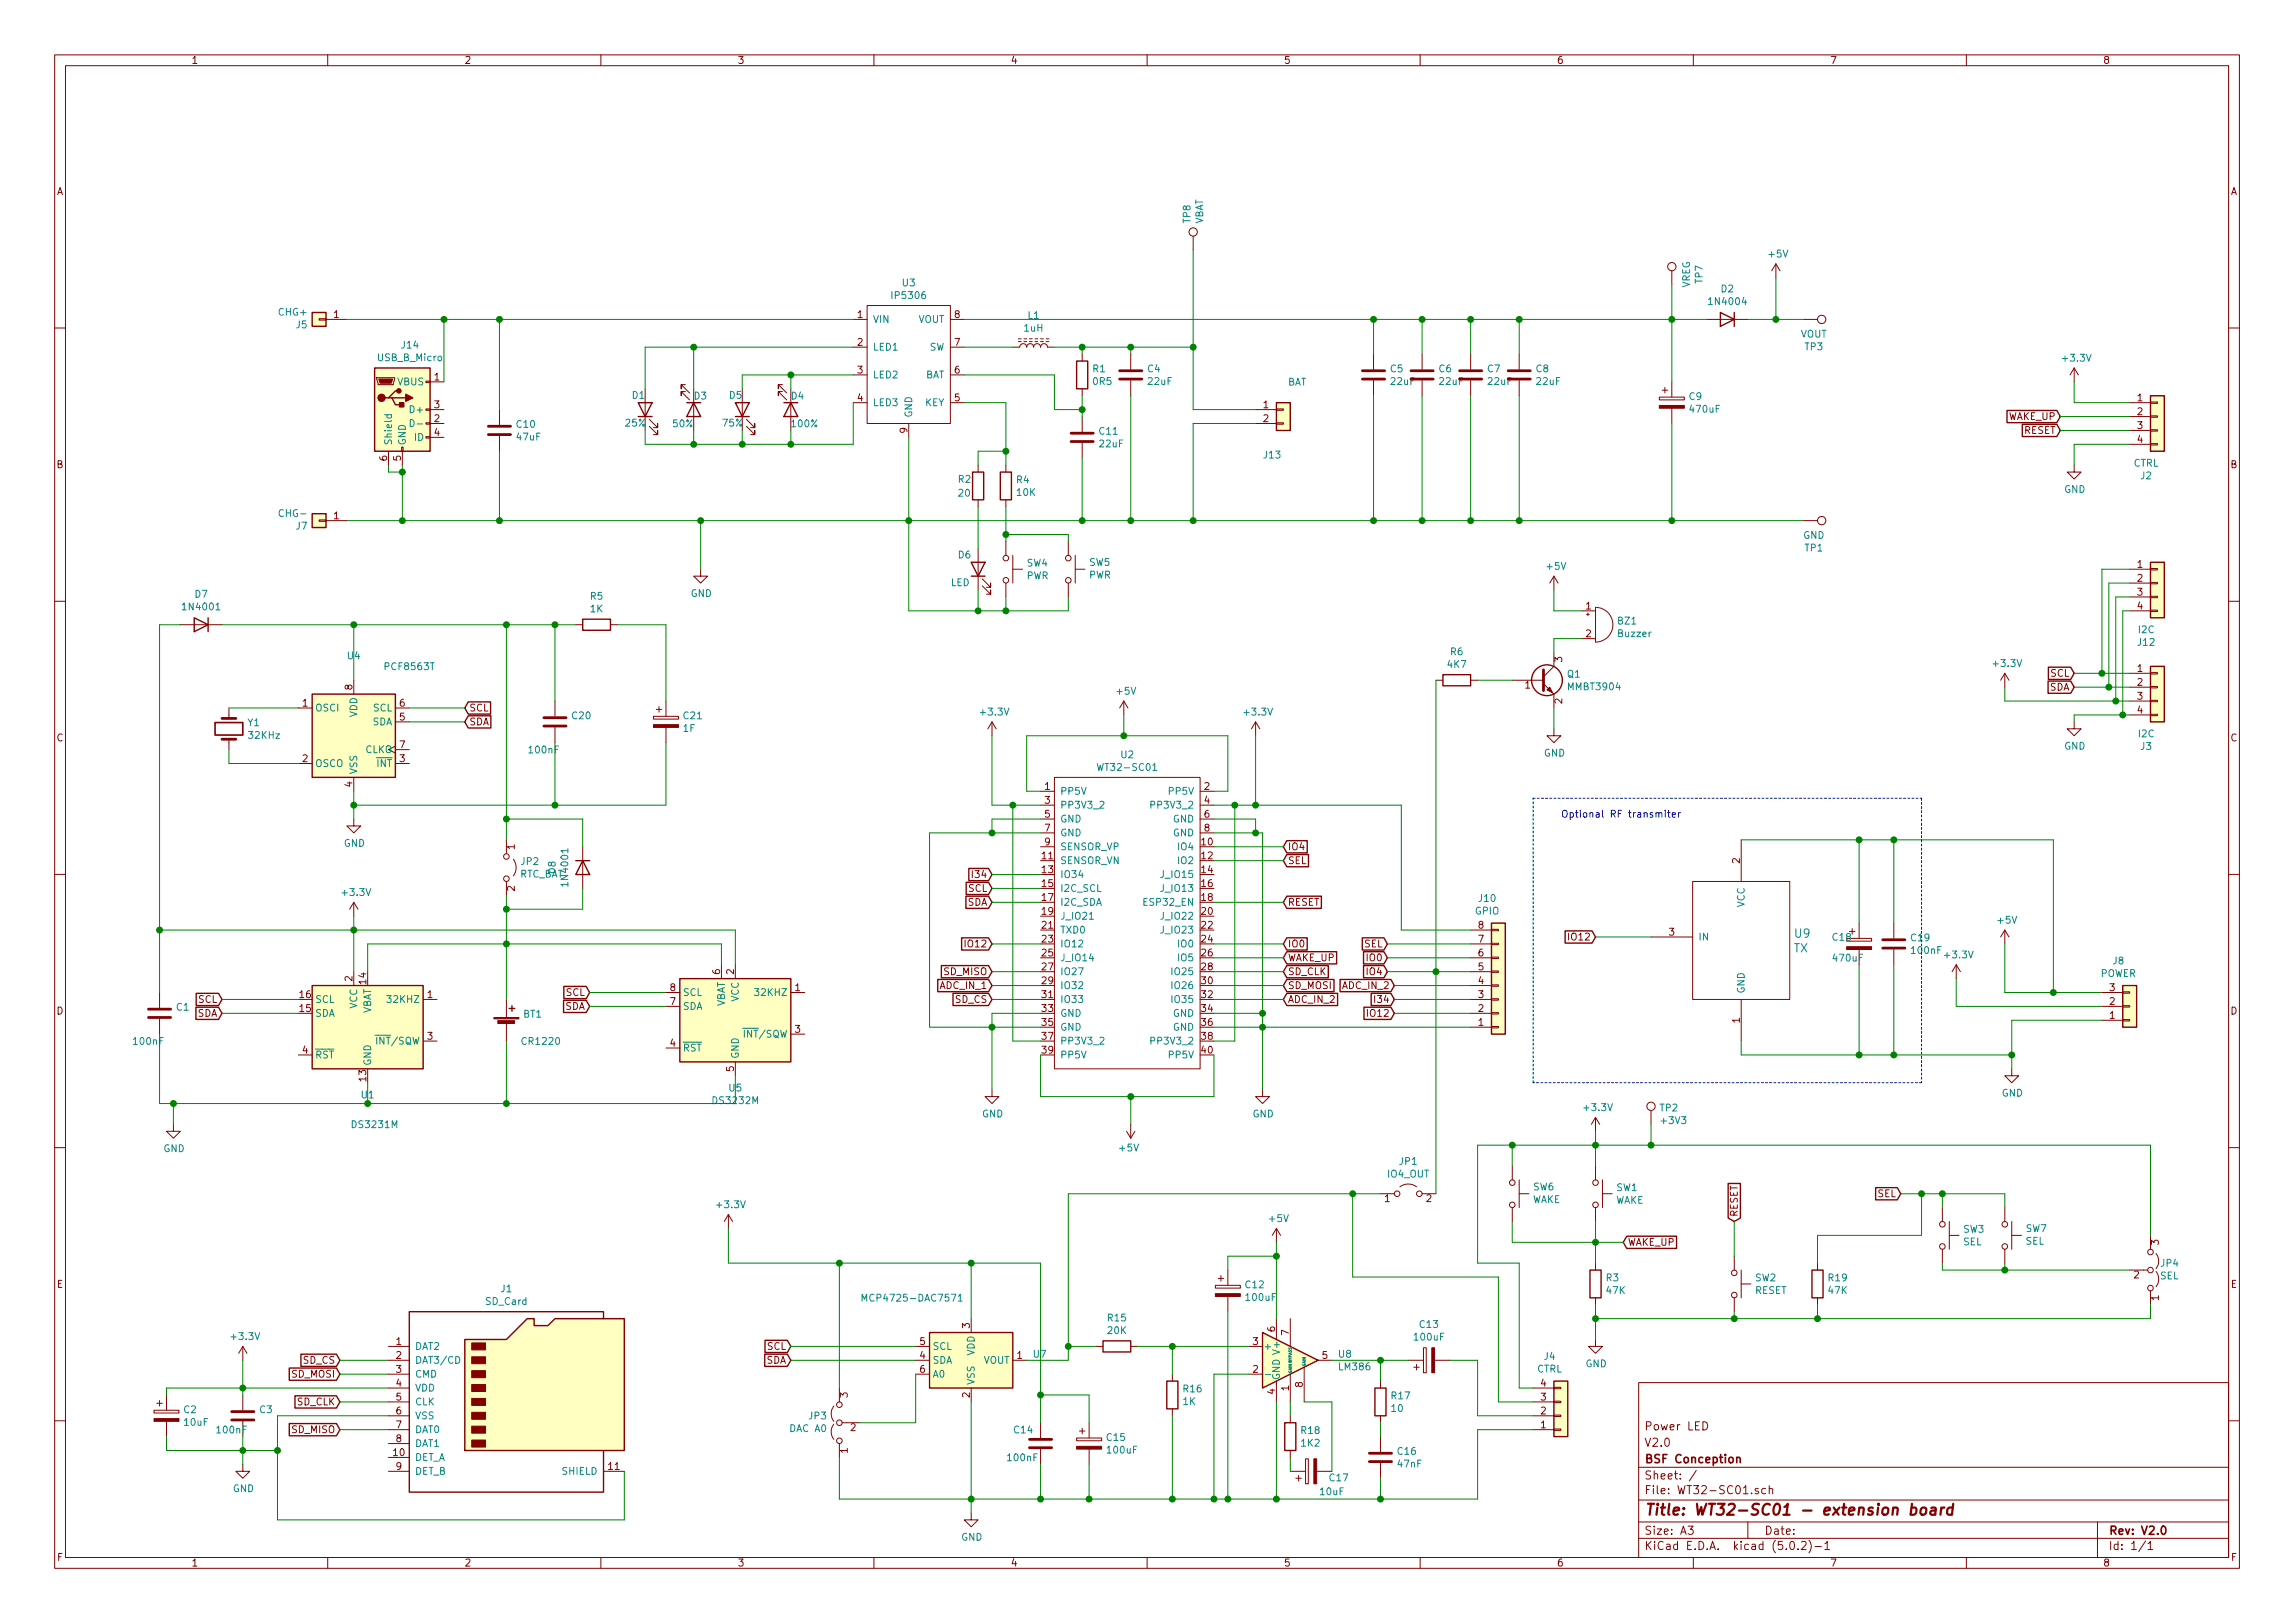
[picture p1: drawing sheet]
<svg xmlns="http://www.w3.org/2000/svg" width="420mm" height="297mm" viewBox="0 0 420 297" stroke-linecap="round" stroke-linejoin="round" font-family="sans-serif">
<defs><g id="words">
<text font-size="2.8" fill="#840000" x="301" y="277.3">Title: WT32-SC01 - extension board</text>
<g font-size="2.1" fill="#008484">
<text x="328.6" y="171.6">U9</text>
<text x="328.4" y="174.3">TX</text>
</g>
<g font-size="2.1" fill="#840000">
<text x="301" y="261.8">Power LED</text>
<text x="301" y="267.8">BSF Conception</text>
<text x="301" y="264.8">V2.0</text>
<text x="301" y="273.5">File: WT32-SC01.sch</text>
<text x="301" y="270.8">Sheet: /</text>
<text x="301" y="280.9">Size: A3</text>
<text x="323" y="280.9">Date:</text>
<text x="386" y="280.9">Rev: V2.0</text>
<text x="301" y="283.7">KiCad E.D.A. kicad (5.0.2)-1</text>
<text x="386" y="283.7">Id: 1/1</text>
</g>
<g font-size="1.8" fill="#840000">
<text x="35" y="11.7">1</text>
<text x="85" y="11.7">2</text>
<text x="135" y="11.7">3</text>
<text x="185" y="11.7">4</text>
<text x="235" y="11.7">5</text>
<text x="285" y="11.7">6</text>
<text x="335" y="11.7">7</text>
<text x="385" y="11.7">8</text>
<text x="10.4" y="35.7">A</text>
<text x="408.4" y="35.7">A</text>
<text x="61.1" y="58.2">1</text>
<text x="157" y="58.2">1</text>
<text x="174.8" y="58.2">8</text>
<text x="157" y="63.3">2</text>
<text x="174.8" y="63.3">7</text>
<text x="79.5" y="69.6">1</text>
<text x="157" y="68.4">3</text>
<text x="174.8" y="68.4">6</text>
<text x="79.5" y="77.3">2</text>
<text x="79.5" y="74.7">3</text>
<text x="157" y="73.4">4</text>
<text x="174.8" y="73.4">5</text>
<text x="231.3" y="74.7">1</text>
<text x="231.3" y="77.3">2</text>
<text x="367.6" y="76.9">WAKE_UP</text>
<text x="391.3" y="73.4">1</text>
<text x="391.3" y="76">2</text>
<text x="79.5" y="79.8">4</text>
<text x="166.1" y="79.3" transform="rotate(-90 166.1 79.3)">9</text>
<text x="370.5" y="79.4">RESET</text>
<text x="391.3" y="78.5">3</text>
<text x="391.3" y="81.1">4</text>
<text x="10.4" y="85.7">B</text>
<text x="70.9" y="84.3" transform="rotate(-90 70.9 84.3)">6</text>
<text x="73.4" y="84.3" transform="rotate(-90 73.4 84.3)">5</text>
<text x="408.4" y="85.7">B</text>
<text x="61.1" y="95">1</text>
<text x="391.3" y="103.9">1</text>
<text x="391.3" y="106.5">2</text>
<text x="290.3" y="111.5">1</text>
<text x="391.3" y="109">3</text>
<text x="391.3" y="111.5">4</text>
<text x="290.3" y="116.6">2</text>
<text x="286" y="121.2" transform="rotate(-90 286 121.2)">3</text>
<text x="375.4" y="123.9">SCL</text>
<text x="391.3" y="123">1</text>
<text x="391.3" y="125.5">2</text>
<text x="55.4" y="129.3">1</text>
<text x="64.5" y="126.2" transform="rotate(-90 64.5 126.2)">8</text>
<text x="73.2" y="131.9">5</text>
<text x="73.2" y="129.3">6</text>
<text x="85.9" y="130.2">SCL</text>
<text x="279.2" y="126">1</text>
<text x="286" y="128.8" transform="rotate(-90 286 128.8)">2</text>
<text x="375.2" y="126.4">SDA</text>
<text x="391.3" y="128.1">3</text>
<text x="391.3" y="130.6">4</text>
<text x="10.4" y="135.7">C</text>
<text x="73.2" y="136.9">7</text>
<text x="85.9" y="132.8">SDA</text>
<text x="408.4" y="135.7">C</text>
<text x="55.4" y="139.5">2</text>
<text x="73.2" y="139.5">3</text>
<text x="64.5" y="144" transform="rotate(-90 64.5 144)">4</text>
<text x="191.3" y="144.6">1</text>
<text x="191.3" y="147.1">3</text>
<text x="191.3" y="149.6">5</text>
<text x="220.5" y="144.6">2</text>
<text x="220.5" y="147.1">4</text>
<text x="220.5" y="149.6">6</text>
<text x="94.2" y="155.5" transform="rotate(-90 94.2 155.5)">1</text>
<text x="191.3" y="152.2">7</text>
<text x="191.3" y="154.7">9</text>
<text x="220" y="154.7">10</text>
<text x="220.5" y="152.2">8</text>
<text x="235.7" y="155.6">IO4</text>
<text x="178.4" y="160.7">I34</text>
<text x="190.8" y="157.3">11</text>
<text x="190.8" y="159.8">13</text>
<text x="220" y="157.3">12</text>
<text x="220" y="159.8">14</text>
<text x="235.7" y="158.2">SEL</text>
<text x="318.5" y="158" transform="rotate(-90 318.5 158)">2</text>
<text x="94.2" y="163.1" transform="rotate(-90 94.2 163.1)">2</text>
<text x="177.1" y="165.8">SDA</text>
<text x="177.3" y="163.2">SCL</text>
<text x="190.8" y="162.3">15</text>
<text x="190.8" y="164.9">17</text>
<text x="190.8" y="167.4">19</text>
<text x="220" y="162.3">16</text>
<text x="220" y="164.9">18</text>
<text x="220" y="167.4">20</text>
<text x="235.7" y="165.8">RESET</text>
<text x="177" y="173.4">IO12</text>
<text x="190.8" y="170">21</text>
<text x="190.8" y="172.5">23</text>
<text x="220" y="170">22</text>
<text x="220" y="172.5">24</text>
<text x="235.7" y="173.4">IO0</text>
<text x="249.8" y="173.4">SEL</text>
<text x="270.7" y="172.5">7</text>
<text x="270.7" y="170">8</text>
<text x="287.5" y="172.1">IO12</text>
<text x="305.6" y="171.2">3</text>
<text x="64.5" y="179.6" transform="rotate(-90 64.5 179.6)">2</text>
<text x="131.8" y="178.3" transform="rotate(-90 131.8 178.3)">6</text>
<text x="134.4" y="178.3" transform="rotate(-90 134.4 178.3)">2</text>
<text x="172.9" y="178.5">SD_MISO</text>
<text x="190.8" y="175">25</text>
<text x="190.8" y="177.6">27</text>
<text x="220" y="175">26</text>
<text x="220" y="177.6">28</text>
<text x="235.7" y="178.5">SD_CLK</text>
<text x="235.7" y="175.9">WAKE_UP</text>
<text x="250.4" y="175.9">IO0</text>
<text x="250.4" y="178.5">IO4</text>
<text x="270.7" y="177.6">5</text>
<text x="270.7" y="175">6</text>
<text x="10.4" y="185.7">D</text>
<text x="36.3" y="183.6">SCL</text>
<text x="54.9" y="185.2">15</text>
<text x="54.9" y="182.7">16</text>
<text x="67.1" y="180.1" transform="rotate(-90 67.1 180.1)">14</text>
<text x="78.3" y="182.7">1</text>
<text x="103.4" y="184.8">SDA</text>
<text x="103.6" y="182.3">SCL</text>
<text x="122.7" y="183.9">7</text>
<text x="122.7" y="181.4">8</text>
<text x="145.6" y="181.4">1</text>
<text x="172.3" y="181">ADC_IN_1</text>
<text x="174.9" y="183.6">SD_CS</text>
<text x="190.8" y="180.1">29</text>
<text x="190.8" y="182.7">31</text>
<text x="190.8" y="185.2">33</text>
<text x="220" y="180.1">30</text>
<text x="220" y="182.7">32</text>
<text x="220" y="185.2">34</text>
<text x="235.7" y="181">SD_MOSI</text>
<text x="235.7" y="183.6">ADC_IN_2</text>
<text x="245.9" y="181">ADC_IN_2</text>
<text x="252" y="183.6">I34</text>
<text x="270.7" y="185.2">2</text>
<text x="270.7" y="182.7">3</text>
<text x="270.7" y="180.1">4</text>
<text x="386.2" y="183.9">2</text>
<text x="386.2" y="181.4">3</text>
<text x="408.4" y="185.7">D</text>
<text x="36.1" y="186.1">SDA</text>
<text x="78.3" y="190.3">3</text>
<text x="122.7" y="191.6">4</text>
<text x="145.6" y="189">3</text>
<text x="190.8" y="187.7">35</text>
<text x="190.8" y="190.3">37</text>
<text x="220" y="187.7">36</text>
<text x="220" y="190.3">38</text>
<text x="250.6" y="186.1">IO12</text>
<text x="270.7" y="187.7">1</text>
<text x="318.5" y="187.2" transform="rotate(-90 318.5 187.2)">1</text>
<text x="386.2" y="186.5">1</text>
<text x="55.4" y="192.8">4</text>
<text x="67.1" y="197.9" transform="rotate(-90 67.1 197.9)">13</text>
<text x="134.4" y="196.1" transform="rotate(-90 134.4 196.1)">5</text>
<text x="190.8" y="192.8">39</text>
<text x="220" y="192.8">40</text>
<text x="253.5" y="220">1</text>
<text x="261.1" y="220">2</text>
<text x="343.8" y="219.1">SEL</text>
<text x="318.1" y="222.8" transform="rotate(-90 318.1 222.8)">RESET</text>
<text x="395.2" y="227.8" transform="rotate(-90 395.2 227.8)">3</text>
<text x="298" y="228">WAKE_UP</text>
<text x="390.7" y="234">2</text>
<text x="10.4" y="235.7">E</text>
<text x="395.2" y="238" transform="rotate(-90 395.2 238)">1</text>
<text x="408.4" y="235.7">E</text>
<text x="177.5" y="243.1" transform="rotate(-90 177.5 243.1)">3</text>
<text x="233.4" y="243.7" transform="rotate(-90 233.4 243.7)">6</text>
<text x="236" y="244.4" transform="rotate(-90 236 244.4)">7</text>
<text x="55.5" y="249.6">SD_CS</text>
<text x="72.5" y="246.2">1</text>
<text x="72.5" y="248.7">2</text>
<text x="72.5" y="251.2">3</text>
<text x="140.3" y="249.6">SDA</text>
<text x="140.5" y="247.1">SCL</text>
<text x="168.4" y="248.7">4</text>
<text x="168.4" y="246.2">5</text>
<text x="168.4" y="251.2">6</text>
<text x="186.2" y="248.7">1</text>
<text x="229.4" y="251.2">2</text>
<text x="229.4" y="246.2">3</text>
<text x="242.1" y="248.7">5</text>
<text x="53.5" y="252.1">SD_MOSI</text>
<text x="54.4" y="257.2">SD_CLK</text>
<text x="72.5" y="253.8">4</text>
<text x="72.5" y="256.3">5</text>
<text x="155.2" y="255.8" transform="rotate(-90 155.2 255.8)">3</text>
<text x="177.5" y="255.8" transform="rotate(-90 177.5 255.8)">2</text>
<text x="233.4" y="255.2" transform="rotate(-90 233.4 255.2)">4</text>
<text x="236" y="254.5" transform="rotate(-90 236 254.5)">1</text>
<text x="238.5" y="253.9" transform="rotate(-90 238.5 253.9)">8</text>
<text x="282.1" y="256.3">3</text>
<text x="282.1" y="253.8">4</text>
<text x="53.5" y="262.3">SD_MISO</text>
<text x="72.5" y="258.9">6</text>
<text x="72.5" y="261.4">7</text>
<text x="72.5" y="263.9">8</text>
<text x="155.7" y="261.9">2</text>
<text x="282.1" y="261.4">1</text>
<text x="282.1" y="258.9">2</text>
<text x="72.1" y="266.5">10</text>
<text x="72.5" y="269">9</text>
<text x="111.4" y="269">11</text>
<text x="155.2" y="265.9" transform="rotate(-90 155.2 265.9)">1</text>
<text x="10.5" y="285.7">F</text>
<text x="35" y="286.7">1</text>
<text x="85" y="286.7">2</text>
<text x="135" y="286.7">3</text>
<text x="185" y="286.7">4</text>
<text x="235" y="286.7">5</text>
<text x="285" y="286.7">6</text>
<text x="335" y="286.7">7</text>
<text x="385" y="286.7">8</text>
<text x="408.5" y="285.7">F</text>
</g>
<g font-size="1.8" fill="#008484">
<text x="218" y="40.8" transform="rotate(-90 218 40.8)">TP8</text>
<text x="220.3" y="41.1" transform="rotate(-90 220.3 41.1)">VBAT</text>
<text x="323.9" y="47.1">+5V</text>
<text x="165.3" y="52.4">U3</text>
<text x="309.4" y="52.7" transform="rotate(-90 309.4 52.7)">VREG</text>
<text x="311.7" y="51.9" transform="rotate(-90 311.7 51.9)">TP7</text>
<text x="315.1" y="53.5">D2</text>
<text x="51.1" y="57.8">CHG+</text>
<text x="159.8" y="59.1">VIN</text>
<text x="163.6" y="54.7">IP5306</text>
<text x="168.1" y="59.1">VOUT</text>
<text x="188.2" y="58.4">L1</text>
<text x="313.1" y="55.8">1N4004</text>
<text x="54.3" y="60.1">J5</text>
<text x="73.6" y="63.8">J14</text>
<text x="159.8" y="64.2">LED1</text>
<text x="170.1" y="64.2">SW</text>
<text x="187.5" y="60.7">1uH</text>
<text x="329.6" y="61.8">VOUT</text>
<text x="330.5" y="64.1">TP3</text>
<text x="69.2" y="66.1">USB_B_Micro</text>
<text x="72.8" y="70.5">VBUS</text>
<text x="159.8" y="69.3">LED2</text>
<text x="169.3" y="69.3">BAT</text>
<text x="200.1" y="68.1">R1</text>
<text x="200.2" y="70.4">0R5</text>
<text x="210.1" y="68.1">C4</text>
<text x="210.3" y="70.4">22uF</text>
<text x="235.7" y="70.6">BAT</text>
<text x="254.6" y="68.1">C5</text>
<text x="254.7" y="70.4">22uF</text>
<text x="263.5" y="68.1">C6</text>
<text x="263.6" y="70.4">22uF</text>
<text x="272.4" y="68.1">C7</text>
<text x="272.5" y="70.4">22uF</text>
<text x="281.3" y="68.1">C8</text>
<text x="281.4" y="70.4">22uF</text>
<text x="377.8" y="66.2">+3.3V</text>
<text x="75.4" y="75.6">D+</text>
<text x="115.8" y="73">D1</text>
<text x="127.1" y="73.1">D3</text>
<text x="133.6" y="73">D5</text>
<text x="144.9" y="73.1">D4</text>
<text x="159.8" y="74.3">LED3</text>
<text x="167" y="76.5" transform="rotate(-90 167 76.5)">GND</text>
<text x="169.3" y="74.3">KEY</text>
<text x="309.3" y="73.2">C9</text>
<text x="309.5" y="75.5">470uF</text>
<text x="71.8" y="81.6" transform="rotate(-90 71.8 81.6)">Shield</text>
<text x="74.3" y="81.6" transform="rotate(-90 74.3 81.6)">GND</text>
<text x="75.9" y="80.7">ID</text>
<text x="94.6" y="78.3">C10</text>
<text x="94.7" y="80.6">47uF</text>
<text x="114.6" y="78.1">25%</text>
<text x="123.2" y="78.2">50%</text>
<text x="132.3" y="78.1">75%</text>
<text x="145" y="78.2">100%</text>
<text x="201.3" y="79.6">C11</text>
<text x="201.4" y="81.9">22uF</text>
<text x="231.4" y="83.9">J13</text>
<text x="175.5" y="88.4">R2</text>
<text x="186.1" y="88.5">R4</text>
<text x="390.6" y="85.4">CTRL</text>
<text x="391.9" y="87.7">J2</text>
<text x="51.3" y="94.6">CHG-</text>
<text x="175.6" y="90.9">20</text>
<text x="186.2" y="90.8">10K</text>
<text x="377.9" y="90.2">GND</text>
<text x="54.3" y="96.9">J7</text>
<text x="330.1" y="98.6">GND</text>
<text x="330.5" y="100.9">TP1</text>
<text x="174" y="107.3">LED</text>
<text x="175.5" y="102.2">D6</text>
<text x="187.9" y="106">PWR</text>
<text x="188" y="103.7">SW4</text>
<text x="199.3" y="105.9">PWR</text>
<text x="199.4" y="103.6">SW5</text>
<text x="283.3" y="104.3">+5V</text>
<text x="33.7" y="111.7">1N4001</text>
<text x="35.7" y="109.4">D7</text>
<text x="108.1" y="109.8">R5</text>
<text x="108.1" y="112.1">1K</text>
<text x="126.4" y="109.3">GND</text>
<text x="265.6" y="119.9">R6</text>
<text x="296.2" y="114.3">BZ1</text>
<text x="296.3" y="116.6">Buzzer</text>
<text x="391.4" y="118.2">J12</text>
<text x="391.5" y="115.9">I2C</text>
<text x="63.7" y="120.7">U4</text>
<text x="70.7" y="122.6">PCF8563T</text>
<text x="265.1" y="122.2">4K7</text>
<text x="287" y="124">Q1</text>
<text x="365.1" y="122.1">+3.3V</text>
<text x="57.7" y="130.2">OSCI</text>
<text x="65.4" y="131.3" transform="rotate(-90 65.4 131.3)">VDD</text>
<text x="68.4" y="130.2">SCL</text>
<text x="104.8" y="131.6">C20</text>
<text x="125.2" y="131.6">C21</text>
<text x="179.7" y="130.9">+3.3V</text>
<text x="204.5" y="127.1">+5V</text>
<text x="227.9" y="130.9">+3.3V</text>
<text x="287.2" y="126.3">MMBT3904</text>
<text x="45.4" y="132.9">Y1</text>
<text x="45.6" y="135.2">32KHz</text>
<text x="66.9" y="137.8">CLKO</text>
<text x="68.1" y="132.8">SDA</text>
<text x="97" y="137.9">100nF</text>
<text x="125.1" y="133.9">1F</text>
<text x="377.9" y="137.2">GND</text>
<text x="391.5" y="134.9">I2C</text>
<text x="391.9" y="137.2">J3</text>
<text x="57.7" y="140.4">OSCO</text>
<text x="65.4" y="141.8" transform="rotate(-90 65.4 141.8)">VSS</text>
<text x="69" y="140.4">INT</text>
<text x="201.5" y="141.1">WT32-SC01</text>
<text x="205.3" y="138.8">U2</text>
<text x="282.7" y="138.5">GND</text>
<text x="194.1" y="145.5">PP5V</text>
<text x="194.1" y="148">PP3V3_2</text>
<text x="211.2" y="148">PP3V3_2</text>
<text x="214.2" y="145.5">PP5V</text>
<text x="62.9" y="155">GND</text>
<text x="194.1" y="150.5">GND</text>
<text x="194.1" y="153.1">GND</text>
<text x="194.1" y="155.6">SENSOR_VP</text>
<text x="214.8" y="150.5">GND</text>
<text x="214.8" y="153.1">GND</text>
<text x="215.8" y="155.6">IO4</text>
<text x="95" y="160.6">RTC_BAT</text>
<text x="95.4" y="158.3">JP2</text>
<text x="101.7" y="159.9" transform="rotate(-90 101.7 159.9)">D8</text>
<text x="104" y="161.9" transform="rotate(-90 104 161.9)">1N4001</text>
<text x="194.1" y="158.2">SENSOR_VN</text>
<text x="194.1" y="160.7">IO34</text>
<text x="212.9" y="160.7">J_IO15</text>
<text x="215.8" y="158.2">IO2</text>
<text x="62.8" y="164">+3.3V</text>
<text x="194.1" y="163.2">I2C_SCL</text>
<text x="194.1" y="165.8">I2C_SDA</text>
<text x="209.8" y="165.8">ESP32_EN</text>
<text x="212.9" y="163.2">J_IO13</text>
<text x="270.1" y="167.4">GPIO</text>
<text x="270.8" y="165.1">J10</text>
<text x="319.4" y="166.1" transform="rotate(-90 319.4 166.1)">VCC</text>
<text x="194.1" y="168.3">J_IO21</text>
<text x="194.1" y="170.9">TXD0</text>
<text x="194.1" y="173.4">IO12</text>
<text x="212.9" y="168.3">J_IO22</text>
<text x="212.9" y="170.9">J_IO23</text>
<text x="215.8" y="173.4">IO0</text>
<text x="310.9" y="172.1">IN</text>
<text x="335.6" y="172.2">C18</text>
<text x="349.9" y="172.3">C19</text>
<text x="365.8" y="169">+5V</text>
<text x="194.1" y="175.9">J_IO14</text>
<text x="194.1" y="178.5">IO27</text>
<text x="214.9" y="178.5">IO25</text>
<text x="215.8" y="175.9">IO5</text>
<text x="335.7" y="176">470uF</text>
<text x="350.1" y="174.6">100nF</text>
<text x="356.2" y="175.4">+3.3V</text>
<text x="384.5" y="178.8">POWER</text>
<text x="386.9" y="176.5">J8</text>
<text x="32.3" y="185">C1</text>
<text x="57.7" y="183.6">SCL</text>
<text x="65.4" y="184.6" transform="rotate(-90 65.4 184.6)">VCC</text>
<text x="67.9" y="185.7" transform="rotate(-90 67.9 185.7)">VBAT</text>
<text x="71.3" y="183.6">32KHZ</text>
<text x="125" y="184.8">SDA</text>
<text x="125" y="182.3">SCL</text>
<text x="132.7" y="184.4" transform="rotate(-90 132.7 184.4)">VBAT</text>
<text x="135.3" y="183.3" transform="rotate(-90 135.3 183.3)">VCC</text>
<text x="138.7" y="182.3">32KHZ</text>
<text x="194.1" y="181">IO32</text>
<text x="194.1" y="183.6">IO33</text>
<text x="214.9" y="181">IO26</text>
<text x="214.9" y="183.6">IO35</text>
<text x="319.4" y="181.9" transform="rotate(-90 319.4 181.9)">GND</text>
<text x="24.6" y="191.2">100nF</text>
<text x="57.7" y="186.1">SDA</text>
<text x="69.4" y="191.2">INT/SQW</text>
<text x="95.8" y="191.2">CR1220</text>
<text x="95.8" y="186.2">BT1</text>
<text x="136.7" y="189.9">INT/SQW</text>
<text x="194.1" y="186.1">GND</text>
<text x="194.1" y="188.6">GND</text>
<text x="194.1" y="191.2">PP3V3_2</text>
<text x="211.2" y="191.2">PP3V3_2</text>
<text x="214.8" y="186.1">GND</text>
<text x="214.8" y="188.6">GND</text>
<text x="57.7" y="193.7">RST</text>
<text x="67.9" y="195.1" transform="rotate(-90 67.9 195.1)">GND</text>
<text x="125" y="192.4">RST</text>
<text x="135.3" y="193.8" transform="rotate(-90 135.3 193.8)">GND</text>
<text x="194.1" y="193.7">PP5V</text>
<text x="214.2" y="193.7">PP5V</text>
<text x="66.2" y="201">U1</text>
<text x="130.7" y="202.1">DS3232M</text>
<text x="133.5" y="199.8">U5</text>
<text x="290.1" y="203.3">+3.3V</text>
<text x="303.9" y="203.4">TP2</text>
<text x="366.5" y="200.7">GND</text>
<text x="64.6" y="206.5">DS3231M</text>
<text x="179.8" y="204.5">GND</text>
<text x="229.3" y="204.5">GND</text>
<text x="304.3" y="205.7">+3V3</text>
<text x="29.9" y="210.9">GND</text>
<text x="205" y="210.7">+5V</text>
<text x="254" y="215.5">IO4_OUT</text>
<text x="256.2" y="213.2">JP1</text>
<text x="131.4" y="221.1">+3.3V</text>
<text x="280.5" y="220.2">WAKE</text>
<text x="280.7" y="217.9">SW6</text>
<text x="295.7" y="220.3">WAKE</text>
<text x="296" y="218">SW1</text>
<text x="232.5" y="223.7">+5V</text>
<text x="359.4" y="227.9">SEL</text>
<text x="359.5" y="225.6">SW3</text>
<text x="370.8" y="227.8">SEL</text>
<text x="370.9" y="225.5">SW7</text>
<text x="395.6" y="231.8">JP4</text>
<text x="89" y="238.8">SD_Card</text>
<text x="91.7" y="236.5">J1</text>
<text x="158.9" y="238.2">MCP4725-DAC7571</text>
<text x="228.1" y="235.8">C12</text>
<text x="228.2" y="238.1">100uF</text>
<text x="294.1" y="234.5">R3</text>
<text x="294.2" y="236.8">47K</text>
<text x="321.3" y="236.8">RESET</text>
<text x="321.4" y="234.5">SW2</text>
<text x="334.8" y="234.5">R19</text>
<text x="334.8" y="236.8">47K</text>
<text x="395.5" y="234.1">SEL</text>
<text x="42.5" y="245.2">+3.3V</text>
<text x="202.8" y="241.8">R15</text>
<text x="202.8" y="244.2">20K</text>
<text x="259.1" y="245.3">100uF</text>
<text x="260" y="243">C13</text>
<text x="75.9" y="247.1">DAT2</text>
<text x="75.9" y="249.6">DAT3/CD</text>
<text x="170.7" y="249.6">SDA</text>
<text x="170.7" y="247.1">SCL</text>
<text x="178.4" y="248.1" transform="rotate(-90 178.4 248.1)">VDD</text>
<text x="180" y="249.6">VOUT</text>
<text x="189.2" y="248.5">U7</text>
<text x="231.3" y="247.1">+</text>
<text x="245.1" y="248.5">U8</text>
<text x="245.3" y="250.8">LM386</text>
<text x="281.3" y="251.2">CTRL</text>
<text x="282.7" y="248.9">J4</text>
<text x="290.3" y="250.2">GND</text>
<text x="75.9" y="252.1">CMD</text>
<text x="75.9" y="254.7">VDD</text>
<text x="75.9" y="257.2">CLK</text>
<text x="170.7" y="252.1">A0</text>
<text x="178.4" y="253.5" transform="rotate(-90 178.4 253.5)">VSS</text>
<text x="216.6" y="257.1">1K</text>
<text x="216.7" y="254.8">R16</text>
<text x="234.3" y="252.6" transform="rotate(-90 234.3 252.6)">GND V+</text>
<text x="254.8" y="256.1">R17</text>
<text x="33.7" y="258.6">C2</text>
<text x="33.8" y="260.9">10uF</text>
<text x="39.8" y="262.3">100nF</text>
<text x="47.6" y="258.6">C3</text>
<text x="75.9" y="259.8">VSS</text>
<text x="75.9" y="262.3">DAT0</text>
<text x="144.7" y="262.1">DAC A0</text>
<text x="148.1" y="259.8">JP3</text>
<text x="185.7" y="262.3">C14</text>
<text x="202.7" y="263.7">C15</text>
<text x="238.3" y="262.4">R18</text>
<text x="254.8" y="258.4">10</text>
<text x="75.9" y="267.4">DET_A</text>
<text x="75.9" y="264.8">DAT1</text>
<text x="75.9" y="269.9">DET_B</text>
<text x="103" y="269.9">SHIELD</text>
<text x="184.6" y="267.4">100nF</text>
<text x="202.8" y="266">100uF</text>
<text x="238.3" y="264.8">1K2</text>
<text x="255.9" y="266.3">C16</text>
<text x="256" y="268.6">47nF</text>
<text x="42.6" y="273.1">GND</text>
<text x="241.8" y="273.6">10uF</text>
<text x="243.5" y="271.1">C17</text>
<text x="176" y="282">GND</text>
</g>
<text font-size="1.8" fill="#0000c2" x="285.8" y="149.6">Optional RF transmiter</text>
<g font-size=".7" fill="#008484">
<text x="236.5" y="251.4" transform="rotate(-90 236.5 251.4)">GAIN BYPASS</text>
<text x="239" y="250.1" transform="rotate(-90 239 250.1)">GAIN</text>
</g>
</g></defs>
<g fill="none" stroke="#840000" stroke-width=".18">
<path d="M10 10h400v277h-400zM12 12h396v273.1h-396zM60 10v2M110 10v2M160 10v2M210 10v2M260 10v2M310 10v2M360 10v2M58.4 58.3h1.3v.3h-1.3zM59.7 58.5h3.8M156.2 58.5h2.5"/>
<path d="M158.7 55.9h15.3v21.6h-15.3zM174 58.5h2.5M218.4 43.2v2.6M306.1 49.6v2.5M312.4 58.5h7.6M325.1 48.3l-.7 1.3M325.1 48.3v2.5M325.1 48.3l.8 1.3M330.2 58.5h2.5M10 60h2M69 69.1h3.3v.3l-.3 1h-2.8zM78 79.9h.7v.3h-.7z"/>
<path d="M78 77.4h.7v.2h-.7zM78 74.8h.7v.3h-.7zM78 69.8h.7v.2h-.7zM78.7 75h2.6M78.7 77.5h2.6M78.7 69.9h2.6M91.4 75v2.8M91.4 79.8v2.8M118.1 71.2v7.6M118.9 78l1.5 1.5v-.7v.7h-.8M118.9 76.7l1.5 1.6v-.8v.8h-.8M125.5 70.4h-.8v.8v-.8l1.5 1.5"/>
<path d="M125.5 71.7h-.8v.7v-.7l1.5 1.5M127 71.2v7.6M135.9 71.2v7.6M136.7 78l1.5 1.5v-.7v.7h-.8M136.7 76.7l1.5 1.6v-.8v.8h-.8M143.3 70.4h-.8v.8v-.8l1.5 1.5M143.3 71.7h-.8v.7v-.7l1.5 1.5M144.8 71.2v7.6M156.2 63.5h2.5M156.2 73.7h2.5M156.2 68.6h2.5M166.4 77.5v2.5"/>
<path d="M174 63.5h2.5M174 73.7h2.5M174 68.6h2.5M185.4 63.5h1.3a.63 .63 0 0 1 .6-.6 .63 .63 0 0 1 .7 .6 .63 .63 0 0 1 .6-.6 .63 .63 0 0 1 .6 .6 .63 .63 0 0 1 .7-.6 .63 .63 0 0 1 .6 .6 .63 .63 0 0 1 .6-.6 .63 .63 0 0 1 .7 .6h1.2M186.4 62.5h.5M186.4 62h.5M187.5 62.5h.5M187.5 62h.5M188.5 62.5h.5M188.5 62h.5M189.5 62.5h.5M189.5 62h.5"/>
<path d="M190.5 62.5h.5M190.5 62h.5M191.5 62.5h.5M191.5 62h.5M198.1 64.8v1.3M198.1 71.2v1.2M198.1 76.2v2.8M207 64.8v2.8M207 69.6v2.8M229.9 75h3.8M229.9 77.5h3.8M233.7 77.4h1.2v.2h-1.2z"/>
<path d="M233.7 74.8h1.2v.3h-1.2zM251.5 64.8v2.8M251.5 69.6v2.8M260.3 64.8v2.8M260.3 69.6v2.8M269.2 64.8v2.8M269.2 69.6v2.8M278.1 64.8v2.8M278.1 69.6v2.8M303.8 72.7h4.6v.5h-4.6zM304.3 71.4h1M304.8 70.9v1"/>
<path d="M306.1 69.9v2.8M306.1 74.7v2.8M379.7 67.3l-.7 1.3M379.7 67.3v2.6M379.7 67.3l.8 1.3M389.9 73.7h3.8M389.9 76.2h3.8M389.9 78.8h3.8M393.7 78.6h1.3v.3h-1.3zM393.7 73.6h1.3v.2h-1.3zM393.7 76.1h1.3v.3h-1.3zM408 60h2"/>
<path d="M58.4 95.2h1.3v.2h-1.3zM59.7 95.3h3.8M71.1 82.6v2.5M73.5 81.8h.3v.8h-.3zM73.7 82.6v2.5M78.7 80h2.6M179.1 85.1v1.3M179.1 91.5v1.2M184.1 85.1v1.3M184.1 91.5v1.2M184.1 99.1v2.5M195.6 99.1v2.5"/>
<path d="M198.1 81.1v2.8M330.2 95.3h2.5M379.7 85.1v1.3h1.3l-1.3 1.3-1.2-1.3h1.2M389.9 81.3h3.8M393.7 81.2h1.3v.2h-1.3zM10 110h2M33 114.3h7.6M105.4 114.3h1.3M111.8 114.3h1.2M128.3 104.2v1.2h1.2l-1.2 1.3-1.3-1.3h1.3M179.1 100.4v7.6M179.8 107.2l1.6 1.5v-.7v.7h-.8"/>
<path d="M179.8 106l1.6 1.5v-.8v.8h-.8M184.1 106.7v2.6M185.4 104.2h1.8M185.4 101.6v5.1M195.6 106.7v2.6M196.8 104.2h1.8M196.8 101.6v5.1M284.5 119.4v2.6l-1.9 1.9M284.5 105.4v2.6M284.5 105.4l-.8 1.3M284.5 105.4l.7 1.3M289.6 111.8h2.5"/>
<path d="M289.6 116.9h2.5M290.4 112.4h.6M290.7 112.2v.5M292.1 111.2a3.2 3.2 0 0 1 3.2 3.1 3.2 3.2 0 0 1-3.2 3.2zM389.9 104.2h3.8M389.9 106.7h3.8M389.9 109.3h3.8M389.9 111.8h3.8M393.7 111.7h1.3v.2h-1.3zM393.7 109.1h1.3v.3h-1.3zM393.7 104h1.3v.3h-1.3zM393.7 106.6h1.3v.2h-1.3z"/>
<path d="M408 110h2M41.9 129.6v1.9M41.9 135.3v1.9M54.6 129.6h2.5M54.6 139.7h2.5M64.8 124.5v2.5M72.4 136.6l-1.3 .6 1.3 .6M72.4 129.6h2.5M72.4 139.7h2.5M72.4 132.1h2.5M72.4 137.2h2.5M101.6 128.3v2.8"/>
<path d="M101.6 133.1v2.8M119.6 131.1h4.6v.5h-4.6zM120.1 129.8h1.1M120.6 129.3v1M121.9 128.3v2.8M121.9 133.1v2.8M181.6 132.1l-.8 1.3M181.6 132.1v2.6M181.6 132.1l.8 1.3M205.7 128.3l-.7 1.3M205.7 128.3v2.5M205.7 128.3l.8 1.3"/>
<path d="M229.9 132.1l-.8 1.3M229.9 132.1v2.6M229.9 132.1l.7 1.3M262.9 124.5h1.3M269.2 124.5h1.3M276.9 124.5h5.7M282.6 125.1l1.9 1.9v2.6M284.5 133.4v1.3h1.2l-1.2 1.2-1.3-1.2h1.3M367 123.2l-.7 1.3M367 123.2v2.6M367 123.2l.8 1.3M379.7 132.1v1.3h1.3l-1.3 1.3-1.2-1.3h1.2"/>
<path d="M389.9 123.2h3.8M389.9 125.8h3.8M389.9 128.3h3.8M389.9 130.8h3.8M393.7 130.7h1.3v.3h-1.3zM393.7 128.2h1.3v.2h-1.3zM393.7 123.1h1.3v.3h-1.3zM393.7 125.6h1.3v.3h-1.3zM64.8 149.9v1.3h1.2l-1.2 1.2-1.3-1.2h1.3M64.8 142.3v2.5M92.7 153.7v2.5M94 157.3a2.53 2.53 0 0 1 0 3"/>
<path d="M106.7 155v7.6M190.5 144.8h2.5M190.5 147.4h2.5M190.5 149.9h2.5M190.5 152.4h2.5M190.5 155h2.5M193 142.3h26.7v53.3h-26.7zM219.7 144.8h2.5M219.7 147.4h2.5M219.7 149.9h2.5M219.7 152.4h2.5M318.8 153.7v7.6"/>
<path d="M10 160h2M64.8 165.1v2.6M64.8 177.8v2.6M64.8 165.1l-.8 1.3M64.8 165.1l.7 1.3M92.7 161.3v2.6M132.1 176.6v2.5M134.6 176.6v2.5M269.2 177.8h3.8M269.2 175.3h3.8M269.2 172.8h3.8M269.2 170.2h3.8"/>
<path d="M273 175.2h1.3v.2h-1.3zM273 172.6h1.3v.3h-1.3zM273 170.1h1.3v.2h-1.3zM273 177.7h1.3v.3h-1.3zM302.3 171.5h7.6M309.9 161.3h17.8v21.6h-17.8zM338.1 171.7h4.5v.5h-4.5zM338.6 170.5h1M339.1 170v1M340.4 168.9v2.8M340.4 173.8v2.8M346.7 168.9v2.8"/>
<path d="M346.7 173.8v2.8M358.1 176.6l-.7 1.2M358.1 176.6v2.5M358.1 176.6l.8 1.2M367 170.2v2.6M367 170.2l-.7 1.3M367 170.2l.8 1.3M408 160h2M29.2 181.6v2.8M29.2 186.5v2.8M54.6 193.1h2.5M77.5 182.9h2.5"/>
<path d="M77.5 190.5h2.5M92.7 182.9v3.3M92.7 187.2v3.3M121.9 184.2h2.6M121.9 181.6h2.6M121.9 191.8h2.6M134.6 194.3v2.6M144.8 181.6h2.5M144.8 189.3h2.5M181.6 199.4v1.3h1.3l-1.3 1.3-1.3-1.3h1.3M231.1 199.4v1.3h1.3l-1.3 1.3-1.2-1.3h1.2M269.2 182.9h3.8"/>
<path d="M269.2 188h3.8M269.2 185.5h3.8M269.2 180.4h3.8M273 182.8h1.3v.2h-1.3zM273 185.3h1.3v.3h-1.3zM273 187.9h1.3v.2h-1.3zM273 180.2h1.3v.3h-1.3zM318.8 182.9v7.6M368.3 195.6v1.3h1.3l-1.3 1.3-1.3-1.3h1.3M384.8 186.7h3.8M384.8 184.2h3.8M384.8 181.6h3.8"/>
<path d="M388.6 181.5h1.3v.3h-1.3zM388.6 186.6h1.3v.3h-1.3zM388.6 184.1h1.3v.2h-1.3zM10 210h2M31.7 205.8v1.2h1.3l-1.3 1.3-1.2-1.3h1.2M206.2 207l.8 1.3M207 205.8v2.5M207.8 207l-.8 1.3M252.7 218.5h2.6M256.3 217.2a2.53 2.53 0 0 1 3 0M260.3 218.5h2.6M276.9 213.4v2.5"/>
<path d="M278.1 218.5h1.8M278.1 215.9v5.1M292.1 204.5v2.5M292.1 213.4v2.5M292.1 204.5l-.8 1.3M292.1 204.5l.8 1.3M293.4 218.5h1.7M293.4 215.9v5.1M302.3 203.2v2.6M408 210h2M133.3 222.3l-.7 1.3M133.3 222.3v2.5"/>
<path d="M133.3 222.3l.8 1.3M222.5 235.2h4.6v.5h-4.6zM223 234h1M223.5 233.5v1M224.8 232.4v2.8M224.8 237.3v2.8M233.7 224.8v2.6M233.7 224.8l-.8 1.3M233.7 224.8l.7 1.3M276.9 221v2.6M292.1 221v2.6M292.1 231.2v1.2"/>
<path d="M292.1 237.5v1.3M317.5 229.9v2.5M317.5 237.5v2.6M318.8 235h1.7M318.8 232.4v5.1M332.7 231.2v1.2M332.7 237.5v1.3M355.6 221v2.6M355.6 228.6v2.6M356.9 226.1h1.7M356.9 223.6v5M367 221v2.6"/>
<path d="M367 228.6v2.6M368.3 226.1h1.8M368.3 223.6v5M389.9 232.4h3.3M393.7 226.1v2.5M393.7 236.3v2.5M394.7 232.7a2.26 2.26 0 0 1 0 2.8M394.7 229.4a2.26 2.26 0 0 1 0 2.8M28.2 258.1h4.6v.5h-4.6zM28.7 256.8h1M29.2 256.3v1M30.5 255.3v2.8"/>
<path d="M44.4 246.4v2.6M44.4 255.3v2.8M44.4 246.4l-.7 1.3M44.4 246.4l.8 1.3M71.1 246.4h3.8M71.1 249h3.8M71.1 251.5h3.8M71.1 254h3.8M71.1 256.6h3.8M71.1 259.1h3.8M152.7 257.3a2.26 2.26 0 0 0 0 2.8M153.7 254v2.6"/>
<path d="M167.6 246.4h2.6M167.6 249h2.6M167.6 251.5h2.6M177.8 241.3v2.6M177.8 254v2.6M185.4 249h2.6M200.7 246.4h1.2M207 246.4h1.3M214.6 251.5v1.3M214.6 257.8v1.3M228.6 246.4h2.5M228.6 251.5h2.5"/>
<path d="M233.7 241.3v3.8M233.7 252.8v3.8M236.2 241.3v5.1M236.2 251.5v5.1M236.2 259.1v1.3M238.8 250.2v6.4M241.3 249h2.5M252.7 252.8v1.2M252.7 259.1v1.3M257.8 249h2.8M258.8 250.2h1M259.3 249.7v1"/>
<path d="M260.6 246.7h.5v4.5h-.5zM262.6 249h2.8M280.7 254h3.8M280.7 256.6h3.8M280.7 259.1h3.8M284.5 253.9h1.2v.3h-1.2zM284.5 256.4h1.2v.3h-1.2zM284.5 259h1.2v.2h-1.2zM292.1 245.1v1.3h1.3l-1.3 1.3-1.3-1.3h1.3M300 253h108v32.1h-108zM10 260h2M30.5 260.1v2.8"/>
<path d="M44.4 268v1.3h1.3l-1.3 1.2-1.2-1.2h1.2M44.4 260.1v2.8M71.1 266.7h3.8M71.1 269.3h3.8M71.1 261.7h3.8M71.1 264.2h3.8M110.5 269.3h3.8M152.7 260.6a2.26 2.26 0 0 0 0 2.8M153.7 264.2v2.5M154.2 260.4h3.3M177.8 276.9v1.3h1.3l-1.3 1.2-1.3-1.2h1.3M190.5 260.4v2.8"/>
<path d="M190.5 265.2v2.8M197.1 263.2h4.6v.5h-4.6zM197.6 261.9h1M198.1 261.4v1M199.4 260.4v2.8M199.4 265.2v2.8M236.2 269.3h2.8M236.2 265.5v1.2M237.2 270.5h1.1M237.7 270v1.1M239 267h.5v4.6h-.5zM241 269.3h2.8"/>
<path d="M252.7 262.9v2.8M252.7 267.8v2.7M280.7 261.7h3.8M284.5 261.5h1.2v.3h-1.2zM300 278.5h108M300 274.5h108M300 268.5h108M309 279.3h1l-.5 .6 .4 .1v.7l-.2 .1-.7-.1M310.5 269.1l-1.2 2M311.8 260.2a.76 .76 0 0 1 .8 .8 .76 .76 0 0 1-.8 .7zM320 278.5v3M321.9 272.5a.37 .37 0 0 0-.6 .1l.1 .2 .5 .2 .1 .1-.3 .3-.4-.1"/>
<path d="M323.2 272.5l-.4-.1-.3 .3 .1 .6 .2 .1 .4-.1M323.9 272.5h.1a.37 .37 0 0 1 .5 .1v.8M323.9 271.9v1.5M384 278.5v6.6M408 260h2M60 285.1v1.9M110 285.1v1.9M160 285.1v1.9M210 285.1v1.9M260 285.1v1.9M300 281.5h108M310 285.1v1.9"/>
<path d="M327.8 282.3l.2-.2a.86 .86 0 0 1 .2 1.5 .79 .79 0 0 1-.4-1.3zM329.2 283.5v.1M329.8 282.3l.2-.2h.4l.2 .2 .1 .2-.1 .2-.9 .9h1M331.2 281.9a1.71 1.71 0 0 1 0 2.3M332.3 283h1.2M334.1 282.5l.4-.4v1.5M334.1 283.6h.8M360 285.1v1.9M392.8 282l-1.3 2M393.2 282.5l.5-.4v1.5M393.2 283.6h.9"/>
<circle cx="218.4" cy="42.5" r=".76"/>
<circle cx="306.1" cy="48.8" r=".76"/>
<circle cx="333.5" cy="58.5" r=".76"/>
<circle cx="333.5" cy="95.3" r=".76"/>
<circle cx="184.2" cy="102.1" r=".51"/>
<circle cx="184.2" cy="106.2" r=".51"/>
<circle cx="195.6" cy="106.2" r=".51"/>
<circle cx="195.6" cy="102.1" r=".51"/>
<circle cx="92.7" cy="156.8" r=".51"/>
<circle cx="92.7" cy="160.8" r=".51"/>
<circle cx="255.8" cy="218.5" r=".51"/>
<circle cx="259.8" cy="218.5" r=".51"/>
<circle cx="276.9" cy="216.4" r=".51"/>
<circle cx="292.1" cy="216.4" r=".51"/>
<circle cx="302.3" cy="202.5" r=".76"/>
<circle cx="276.9" cy="220.5" r=".51"/>
<circle cx="292.1" cy="220.5" r=".51"/>
<circle cx="317.5" cy="237" r=".51"/>
<circle cx="317.5" cy="233" r=".51"/>
<circle cx="355.6" cy="224.1" r=".51"/>
<circle cx="355.6" cy="228.1" r=".51"/>
<circle cx="367" cy="228.1" r=".51"/>
<circle cx="367" cy="224.1" r=".51"/>
<circle cx="393.7" cy="235.7" r=".51"/>
<circle cx="393.7" cy="232.4" r=".51"/>
<circle cx="393.7" cy="229.1" r=".51"/>
<circle cx="153.7" cy="257.1" r=".51"/>
<circle cx="153.7" cy="260.4" r=".51"/>
<circle cx="153.7" cy="263.7" r=".51"/>
</g>
<path d="M39.4 132.2h5v2.3h-5zM318 266.8a.37 .37 0 0 1 .6 .1v.8M318 266.7v1M395.9 279.4l.1-.1a.8 .8 0 0 1 .5 .8 .8 .8 0 0 1-.5 .7 1 1 0 0 1-.1-1.4z" fill="none" stroke="#840000" stroke-width=".3"/>
<path d="M350 276h.7l.2 .3-.1 .5a.66 .66 0 0 1-1 .3M350 275.2l-.2 2M351.8 276.1a.51 .51 0 0 1 .5-.2 .51 .51 0 0 1 .4 .4l-.1 .5a.54 .54 0 0 1-.5 .4 .54 .54 0 0 1-.5-.4zM353.6 276h.8l-.1 1.2M354.4 276.4l-.7 .1a.4 .4 0 0 0-.3 .3 .4 .4 0 0 0 .2 .4l.7-.1M355.4 275.9l-.2 1.3M356 275.9a.5 .5 0 0 0-.6 .4M357.5 276a.68 .68 0 0 0-1 .3v.7l.3 .2 .6-.1M357.6 275.2l-.2 2" fill="none" stroke="#840000" stroke-width=".41"/>
<g fill="#ffffc2" stroke="#ffffc2" stroke-width=".18">
<path d="M57.1 180.4h20.4v15.2h-20.4z"/>
<path d="M85.1 245.1h7.6l3.8-3.8h1.3v1.3h2.5l1.3-1.3h12.7v24.2h-29.2z"/>
<path d="M393.7 122h2.5v10.1h-2.5z"/>
<path d="M57.1 57.2h2.6v2.5h-2.6z"/>
<path d="M57.1 94h2.6v2.6h-2.6z"/>
<path d="M170.2 243.9h15.2v10.1h-15.2z"/>
<path d="M231.1 243.9l10.2 5.1-10.2 5z"/>
<path d="M388.6 180.4h2.6v7.6h-2.6z"/>
<path d="M393.7 72.4h2.5v10.2h-2.5z"/>
<path d="M273 168.9h2.6v20.4h-2.6z"/>
<path d="M393.7 102.9h2.5v10.2h-2.5z"/>
<path d="M233.7 73.7h2.5v5.1h-2.5z"/>
<path d="M68.6 67.3h10.1v15.3h-10.1z"/>
<path d="M124.5 179.1h20.3v15.2h-20.3z"/>
<path d="M57.1 127h15.3v15.3h-15.3z"/>
<path d="M284.5 252.8h2.5v10.1h-2.5z"/>
</g>
<g fill="none" stroke="#840000" stroke-width=".25">
<path d="M57.1 57.2h2.6v2.5h-2.6zM315 57.2l2.5 1.3-2.5 1.2zM317.5 57.2v2.5M68.6 67.3h10.1v15.3h-10.1zM71.1 72.8h.7l.6 1.3h1.3M71.8 72.8h2.5M73 71.5h-.6l-1.3 1.3h-.6M116.8 73.7h2.6l-1.3 2.5zM116.8 76.2h2.6M125.7 73.7h2.6M127 73.7l1.3 2.5h-2.6zM134.6 73.7h2.6l-1.3 2.5z"/>
<path d="M134.6 76.2h2.6M143.5 73.7h2.5M144.8 73.7l1.2 2.5h-2.5zM197.1 66.1h2v5.1h-2zM233.7 73.7h2.5v5.1h-2.5zM367.4 75.1h9.2l.6 1.1-.6 1.2h-9.2zM370.2 77.7h6.4l.6 1.1-.6 1.1h-6.4zM393.7 72.4h2.5v10.2h-2.5zM57.1 94h2.6v2.6h-2.6zM178.1 86.4h2v5.1h-2zM183.1 86.4h2.1v5.1h-2.1zM35.6 113.1l2.5 1.2-2.5 1.3z"/>
<path d="M38.1 113.1v2.5M106.7 113.3h5.1v2.1h-5.1zM177.8 102.9h2.5l-1.2 2.5zM177.8 105.4h2.5M393.7 102.9h2.5v10.2h-2.5zM57.1 127h15.3v15.3h-15.3zM85.7 128.5h4.1v2.2h-4.1l-.6-1.1zM85.7 131h4.2v2.2h-4.2l-.6-1.1zM264.2 123.5h5v2h-5zM375 124.6h4.1l.6 1.2-.6 1.1h-4.1zM375 122.1h4.1l.6 1.1-.6 1.1h-4.1zM393.7 122h2.5v10.1h-2.5z"/>
<path d="M105.4 157.5h2.5M106.7 157.5l1.2 2.6h-2.5zM177.4 158.9h3.6l.6 1.2-.6 1.1h-3.6zM235.6 156.4h3.9v2.2h-3.9l-.7-1.1zM235.6 153.9h3.7v2.2h-3.7l-.7-1.1zM124.5 179.1h20.3v15.2h-20.3zM171.7 179.3h9.3l.6 1.1-.6 1.1h-9.3zM172.3 176.7h8.7l.6 1.1-.6 1.2h-8.7zM176 171.6h5l.6 1.2-.6 1.1h-5zM176.8 164h4.2l.6 1.1-.6 1.2h-4.2zM176.9 161.5h4.1l.6 1.1-.6 1.1h-4.1zM235.6 179.3h8.6v2.2h-8.6l-.7-1.1z"/>
<path d="M235.6 176.7h7.6v2.3h-7.6l-.7-1.2zM235.6 164h6.3v2.3h-6.3l-.7-1.2zM235.6 174.2h9.1v2.2h-9.1l-.7-1.1zM235.6 171.6h3.7v2.3h-3.7l-.7-1.1zM245.3 179.3h9.3l.7 1.1-.7 1.1h-9.3zM249.4 171.6h4l.6 1.2-.6 1.1h-4zM249.6 174.2h3.8l.6 1.1-.6 1.1h-3.8zM249.6 176.7h3.8l.6 1.1-.6 1.2h-3.8zM273 168.9h2.6v20.4h-2.6zM286.5 170.4h5l.6 1.1-.6 1.1h-5zM35.9 184.3h4.1l.6 1.2-.6 1.1h-4.1zM35.9 181.8h4.1l.6 1.1-.6 1.1h-4.1z"/>
<path d="M57.1 180.4h20.4v15.2h-20.4zM93.2 184.6h1M93.7 184.1v1M103.2 183.1h4.1l.6 1.1-.6 1.1h-4.1zM103.2 180.5h4.1l.6 1.1-.6 1.2h-4.1zM174.5 181.8h6.5l.6 1.1-.6 1.1h-6.5zM235.6 181.8h9.3v2.2h-9.3l-.7-1.1zM249.7 184.3h4.9l.7 1.2-.7 1.1h-4.9zM251 181.8h3.6l.7 1.1-.7 1.1h-3.6zM388.6 180.4h2.6v7.6h-2.6zM316.4 216.6h2.2v6.3l-1.1 .7-1.1-.7zM343.4 217.4h3.9l.7 1.1-.7 1.1h-3.9z"/>
<path d="M291.1 232.4h2v5.1h-2zM297.8 226.2h9.1v2.3h-9.1l-.6-1.1zM331.7 232.4h2.1v5.1h-2.1zM53 250.4h8.6l.6 1.1-.6 1.1h-8.6zM54 255.5h7.6l.6 1.1-.6 1.1h-7.6zM55.1 247.8h6.5l.6 1.2-.6 1.1h-6.5zM85.1 245.1h7.6l3.8-3.8h1.3v1.3h2.5l1.3-1.3h12.7v24.2h-29.2zM110.5 241.3v-1.2h-35.6v33h35.6v-7.6M140 247.8h4.1l.7 1.2-.7 1.1h-4.1zM140.1 245.3h4l.7 1.1-.7 1.1h-4zM170.2 243.9h15.2v10.1h-15.2zM201.9 245.4h5.1v2h-5.1z"/>
<path d="M213.6 252.8h2v5h-2zM231.1 243.9l10.2 5.1-10.2 5zM251.7 254h2v5.1h-2zM284.5 252.8h2.5v10.1h-2.5zM53 260.5h8.6l.6 1.2-.6 1.1h-8.6zM235.2 260.4h2v5.1h-2z"/>
<circle cx="283.2" cy="124.5" r="2.82"/>
</g>
<g fill="none" stroke="#008484" stroke-width=".18">
<path d="M70.4 75.9h1.3M70.9 75.9l-.1 .4 .3 .2 .5-.1v-.5M75.1 76.8a.64 .64 0 0 1 .7 .6 .64 .64 0 0 1-.7 .7zM76.4 77.6h.9M39.5 111.6h.8M200.9 139.7l.3 1.3 .2-.9 .3 .9 .3-1.3M104 155.3v.7M201.4 146.8l.5-.2 .2 .4-.8 .9h.8M210.7 147.3l.7-.1v-.4l-.7-.2v1.3M211 141h.8M199.4 168.2h.8M68.7 189.5h.6"/>
<path d="M136 188.2h.6M201.4 190l.5-.2 .2 .4-.8 .9h.8M210.7 190.5l.7-.1v-.4l-.7-.2v1.3M157.8 238.1v-1.2l.5 .9 .4-.9v1.2M175.4 237.2l.4-.3v1.2M175.4 238.1h.7M83.4 248.2a.64 .64 0 0 1 .8 .7 .64 .64 0 0 1-.8 .6zM231.6 251.6h1"/>
</g>
<g fill="none" stroke="#008400" stroke-width=".18">
<path d="M63.5 58.5h92.7M81.3 58.5v11.4M91.4 58.5v16.5M176.5 58.5h135.9M218.4 45.8v29.2h11.5M251.5 58.5v6.3M260.3 58.5v6.3M269.2 58.5v6.3M278.1 58.5v6.3M306.1 52.1v17.8M320 58.5h10.2M325.1 50.8v7.7"/>
<path d="M127 63.5v7.7M127 78.8v2.5M135.9 78.8v2.5M144.8 68.6v2.6M144.8 78.8v2.5M156.2 73.7v7.6h-38.1v-2.5M156.2 68.6h-20.3v2.6M156.2 63.5h-38.1v7.7M176.5 73.7h7.6v11.4M176.5 68.6h16.5v6.4h5.1M176.5 63.5h8.9M193 63.5h25.4"/>
<path d="M198.1 63.5v1.3M198.1 72.4v3.8M207 63.5v1.3M207 72.4v22.9M229.9 77.5h-11.5v17.8M251.5 72.4v22.9M260.3 72.4v22.9M269.2 72.4v22.9M278.1 72.4v22.9M306.1 77.5v17.8M377.2 76.2h12.7M377.2 78.8h12.7"/>
<path d="M379.7 69.9v3.8h10.2M63.5 95.3h266.7M71.1 85.1v1.3h2.6M73.7 85.1v10.2M91.4 82.6v12.7M128.3 95.3v8.9M166.4 80v31.8h29.2v-2.5M179.1 92.7v7.7M184.1 97.8h11.5v1.3M184.1 92.7v6.4M184.1 82.6h-5v2.5M198.1 83.9v11.4"/>
<path d="M389.9 81.3h-10.2v3.8M33 114.3h-3.8v67.3M40.6 114.3h64.8M64.8 114.3v10.2M92.7 114.3v39.4M101.6 114.3v14M113 114.3h8.9v14M179.1 108v3.8M184.1 109.3v2.5M284.5 108v3.8h5.1M289.6 116.9h-5.1v2.5M389.9 111.8h-1.3v19"/>
<path d="M389.9 109.3h-2.6v19M389.9 106.7h-3.8v19.1M389.9 104.2h-5.1v19M41.9 129.6h12.7M41.9 137.2v2.5h12.7M74.9 132.1h10.2M74.9 129.6h10.2M101.6 135.9v11.5M121.9 135.9v11.5h-57.1M181.6 134.7v12.7h8.9M205.7 130.8v3.9M229.9 134.7v12.7"/>
<path d="M262.9 124.5v94M270.5 124.5h6.4M284.5 129.6v3.8M367 125.8v2.5h22.9M379.7 125.8h10.2M379.7 123.2h10.2M389.9 130.8h-10.2v1.3M64.8 144.8v5.1M92.7 149.9h14v5.1M185.4 147.4v43.1h5.1M190.5 152.4h-20.3v35.6h20.3M190.5 149.9h-8.9v2.5"/>
<path d="M190.5 144.8h-2.5v-10.1h36.8v10.1h-2.6M222.2 157.5h12.7M222.2 155h12.7M222.2 152.4h8.9v47M222.2 149.9h7.7v2.5M222.2 147.4h34.3v22.8h12.7M226.1 147.4v43.1h-3.9M318.8 153.7h57.1v27.9M340.4 153.7v15.2M346.7 153.7v15.2M29.2 170.2h105.4v6.4M64.8 167.7v10.1"/>
<path d="M92.7 163.9v19M106.7 162.6v3.8h-14M132.1 176.6v-3.8h-64.8v5M181.6 172.8h8.9M181.6 177.8h8.9M181.6 165.1h8.9M181.6 162.6h8.9M181.6 160.1h8.9M222.2 172.8h12.7M222.2 177.8h12.7M222.2 165.1h12.7M222.2 175.3h12.7"/>
<path d="M254 172.8h15.2M254 177.8h15.2M254 175.3h15.2M292.1 171.5h10.2M340.4 176.6v16.5M346.7 176.6v16.5M358.1 179.1v5.1h26.7M367 172.8v8.8h17.8M29.2 189.3v12.7h105.4v-5.1M40.6 182.9h14M40.6 185.5h14M67.3 198.2v3.8"/>
<path d="M92.7 190.5v11.5M107.9 181.6h14M107.9 184.2h14M181.6 180.4h8.9M181.6 182.9h8.9M190.5 185.5h-8.9v13.9M190.5 193.1v7.6h31.7v-7.6M222.2 180.4h12.7M222.2 182.9h12.7M222.2 185.5h8.9M222.2 188h47M255.3 180.4h13.9"/>
<path d="M255.3 182.9h13.9M255.3 185.5h13.9M318.8 190.5v2.6h49.5M384.8 186.7h-16.5v8.9M31.7 202v3.8M207 200.7v5.1M247.6 218.5v15.2h26.7v22.9h6.4M252.7 218.5h-57.1v30.5h-7.6M276.9 209.6v3.8M292.1 207v6.4M302.3 205.8v3.8M348 218.5h19v2.5"/>
<path d="M351.8 218.5v7.6h-19.1v5.1M355.6 218.5v2.5M133.3 224.8v6.4h57.2v29.2M153.7 231.2v22.8M177.8 231.2v10.1M233.7 229.9h-8.9v2.5M233.7 227.4v13.9M276.9 223.6v3.8h20.3M292.1 223.6v7.6M292.1 238.8v6.3M317.5 223.6v6.3M332.7 238.8v2.5"/>
<path d="M355.6 231.2v1.2h34.3M367 231.2v1.2M393.7 226.1v-16.5h-123.2v21.6h7.6v22.8h2.6M393.7 238.8v2.5h-101.6M44.4 249v6.3M62.2 249h8.9M62.2 251.5h8.9M62.2 256.6h8.9M71.1 259.1h-20.3v19.1h63.5v-8.9M71.1 254h-40.6v1.3M144.8 249h22.8M144.8 246.4h22.8"/>
<path d="M167.6 251.5v8.9h-10.1M177.8 256.6v20.3M190.5 255.3h8.9v5.1M195.6 246.4h5.1M208.3 246.4h20.3M214.6 246.4v5.1M214.6 259.1v15.3M224.8 240.1v34.3M228.6 251.5h-6.4v22.9M233.7 256.6v17.8M236.2 256.6v2.5M238.8 256.6h5v12.7"/>
<path d="M243.8 249h14M252.7 249v3.8M265.4 249h5.1v10.1h10.2M317.5 240.1v1.2M30.5 262.9v2.6h20.3M44.4 262.9v5.1M62.2 261.7h8.9M190.5 268v6.4M199.4 268v6.4M236.2 266.7v2.6M252.7 260.4v2.5M252.7 270.5v3.9"/>
<path d="M280.7 261.7h-10.2v12.7h-116.8v-7.7"/>
</g>
<g fill="#008400" stroke="#008400" stroke-width=".25">
<circle cx="31.8" cy="202" r=".51"/>
<circle cx="67.3" cy="202" r=".51"/>
<circle cx="44.5" cy="254" r=".51"/>
<circle cx="44.5" cy="265.5" r=".51"/>
<circle cx="50.8" cy="265.5" r=".51"/>
<circle cx="64.8" cy="170.2" r=".51"/>
<circle cx="231.1" cy="188" r=".51"/>
<circle cx="181.6" cy="188" r=".51"/>
<circle cx="128.3" cy="95.3" r=".51"/>
<circle cx="91.4" cy="95.3" r=".51"/>
<circle cx="91.4" cy="58.5" r=".51"/>
<circle cx="292.1" cy="227.4" r=".51"/>
<circle cx="292.1" cy="241.3" r=".51"/>
<circle cx="207" cy="200.7" r=".51"/>
<circle cx="229.9" cy="147.4" r=".51"/>
<circle cx="177.8" cy="274.4" r=".51"/>
<circle cx="190.5" cy="255.3" r=".51"/>
<circle cx="190.5" cy="274.4" r=".51"/>
<circle cx="199.4" cy="274.4" r=".51"/>
<circle cx="222.2" cy="274.4" r=".51"/>
<circle cx="214.6" cy="246.4" r=".51"/>
<circle cx="214.6" cy="274.4" r=".51"/>
<circle cx="233.7" cy="274.4" r=".51"/>
<circle cx="252.7" cy="249" r=".51"/>
<circle cx="233.7" cy="229.9" r=".51"/>
<circle cx="224.8" cy="274.4" r=".51"/>
<circle cx="252.7" cy="274.4" r=".51"/>
<circle cx="355.6" cy="218.5" r=".51"/>
<circle cx="292.1" cy="209.6" r=".51"/>
<circle cx="177.8" cy="231.2" r=".51"/>
<circle cx="195.6" cy="246.4" r=".51"/>
<circle cx="205.7" cy="134.7" r=".51"/>
<circle cx="226.1" cy="147.4" r=".51"/>
<circle cx="185.4" cy="147.4" r=".51"/>
<circle cx="181.6" cy="152.4" r=".51"/>
<circle cx="231.1" cy="185.5" r=".51"/>
<circle cx="229.9" cy="152.4" r=".51"/>
<circle cx="388.6" cy="130.8" r=".51"/>
<circle cx="387.3" cy="128.3" r=".51"/>
<circle cx="386.1" cy="125.8" r=".51"/>
<circle cx="384.8" cy="123.2" r=".51"/>
<circle cx="367" cy="232.4" r=".51"/>
<circle cx="317.5" cy="241.3" r=".51"/>
<circle cx="332.7" cy="241.3" r=".51"/>
<circle cx="351.8" cy="218.5" r=".51"/>
<circle cx="153.7" cy="231.2" r=".51"/>
<circle cx="302.3" cy="209.6" r=".51"/>
<circle cx="73.7" cy="86.4" r=".51"/>
<circle cx="81.3" cy="58.5" r=".51"/>
<circle cx="73.7" cy="95.3" r=".51"/>
<circle cx="368.3" cy="193.1" r=".51"/>
<circle cx="340.4" cy="193.1" r=".51"/>
<circle cx="346.7" cy="193.1" r=".51"/>
<circle cx="375.9" cy="181.6" r=".51"/>
<circle cx="340.4" cy="153.7" r=".51"/>
<circle cx="346.7" cy="153.7" r=".51"/>
<circle cx="325.1" cy="58.5" r=".51"/>
<circle cx="262.9" cy="177.8" r=".51"/>
<circle cx="92.7" cy="202" r=".51"/>
<circle cx="92.7" cy="172.8" r=".51"/>
<circle cx="29.2" cy="170.2" r=".51"/>
<circle cx="64.8" cy="114.3" r=".51"/>
<circle cx="101.6" cy="114.3" r=".51"/>
<circle cx="64.8" cy="147.4" r=".51"/>
<circle cx="101.6" cy="147.4" r=".51"/>
<circle cx="144.8" cy="81.3" r=".51"/>
<circle cx="135.9" cy="81.3" r=".51"/>
<circle cx="127" cy="81.3" r=".51"/>
<circle cx="144.8" cy="68.6" r=".51"/>
<circle cx="127" cy="63.5" r=".51"/>
<circle cx="166.4" cy="95.3" r=".51"/>
<circle cx="198.1" cy="63.5" r=".51"/>
<circle cx="198.1" cy="75" r=".51"/>
<circle cx="207" cy="95.3" r=".51"/>
<circle cx="198.1" cy="95.3" r=".51"/>
<circle cx="207" cy="63.5" r=".51"/>
<circle cx="218.4" cy="63.5" r=".51"/>
<circle cx="218.4" cy="95.3" r=".51"/>
<circle cx="184.2" cy="82.6" r=".51"/>
<circle cx="179.1" cy="111.8" r=".51"/>
<circle cx="251.5" cy="58.5" r=".51"/>
<circle cx="260.3" cy="58.5" r=".51"/>
<circle cx="269.2" cy="58.5" r=".51"/>
<circle cx="269.2" cy="95.3" r=".51"/>
<circle cx="260.3" cy="95.3" r=".51"/>
<circle cx="251.5" cy="95.3" r=".51"/>
<circle cx="278.1" cy="58.5" r=".51"/>
<circle cx="306.1" cy="58.5" r=".51"/>
<circle cx="306.1" cy="95.3" r=".51"/>
<circle cx="278.1" cy="95.3" r=".51"/>
<circle cx="184.2" cy="97.8" r=".51"/>
<circle cx="184.2" cy="111.8" r=".51"/>
<circle cx="92.7" cy="114.3" r=".51"/>
<circle cx="247.7" cy="218.5" r=".51"/>
<circle cx="276.9" cy="209.6" r=".51"/>
<circle cx="92.7" cy="149.9" r=".51"/>
<circle cx="92.7" cy="166.4" r=".51"/>
</g>
<g fill="#840000" stroke="#840000" stroke-width=".18">
<path d="M90.4 186.2h4.6v.3h-4.6z"/>
<path d="M91.1 186.8h3.1v.5h-3.1z"/>
<path d="M28.2 259.6h4.6v.5h-4.6z"/>
<path d="M86.4 263.6h2.5v1.2h-2.5z"/>
<path d="M86.4 261h2.5v1.3h-2.5z"/>
<path d="M86.4 258.5h2.5v1.3h-2.5z"/>
<path d="M86.4 255.9h2.5v1.3h-2.5z"/>
<path d="M86.4 253.4h2.5v1.3h-2.5z"/>
<path d="M86.4 250.9h2.5v1.2h-2.5z"/>
<path d="M86.4 248.3h2.5v1.3h-2.5z"/>
<path d="M86.4 245.8h2.5v1.3h-2.5z"/>
<path d="M303.8 74.2h4.6v.5h-4.6z"/>
<path d="M197.1 264.7h4.6v.5h-4.6z"/>
<path d="M262.1 246.7h.5v4.5h-.5z"/>
<path d="M240.5 267h.5v4.6h-.5z"/>
<path d="M222.5 236.8h4.6v.5h-4.6z"/>
<path d="M69.3 69.4h2.6l-.3 .7h-2z"/>
<path d="M338.1 173.3h4.5v.5h-4.5z"/>
<path d="M119.6 132.6h4.6v.5h-4.6z"/>
<path d="M283.2 126.3l.5-.5 .5 1z"/>
</g>
<g fill="none" stroke="#840000" stroke-width=".51">
<path d="M89.4 79.5h4.1M89.4 78h4.1M196.1 79.3h4.1M205 69.4h4M205 67.9h4M249.4 69.4h4.1M249.4 67.9h4.1M258.3 69.4h4.1M258.3 67.9h4.1M267.2 69.4h4.1M267.2 67.9h4.1M276.1 69.4h4.1"/>
<path d="M276.1 67.9h4.1M196.1 80.8h4.1M40.6 131.5h2.6M40.6 135.3h2.6M99.6 132.9h4M99.6 131.4h4M282.6 122.6v3.8M344.7 173.5h4M344.7 172h4M27.2 186.2h4M27.2 184.7h4M42.4 259.9h4.1"/>
<path d="M42.4 258.4h4.1M188.5 265h4M188.5 263.4h4M250.7 267.5h4.1M250.7 266h4.1"/>
</g>
<g fill="#840000" stroke="#840000" stroke-width=".25">
<path d="M73.2 73.7h.7v.8h-.7z"/>
<path d="M74.3 72.2l1.3 .6-1.3 .6z"/>
<circle cx="69.8" cy="72.8" r=".63"/>
<circle cx="73" cy="71.5" r=".38"/>
</g>
<path d="M280.7 146.1h71.1M351.8 146.1v52.1M280.7 198.2v-52.1M351.8 198.2h-71.1" fill="none" stroke="#0000c2" stroke-width=".18" stroke-dasharray=".4 .4"/>
<path d="M303.7 148.9l.2-.2 .3 .1 .1 .8M304.9 148.3v.1M304.9 148.7v.9M305.3 148.7h.5M305.5 148.3v1.1l.3 .2M306.1 149.1l.6-.1v-.2l-.4-.1-.2 .2 .1 .6h.5M307.3 148.7v.9M307.6 148.7l-.3 .3" fill="none" stroke="#0000c2" stroke-width=".18"/>
<use href="#words"/>
</svg>
